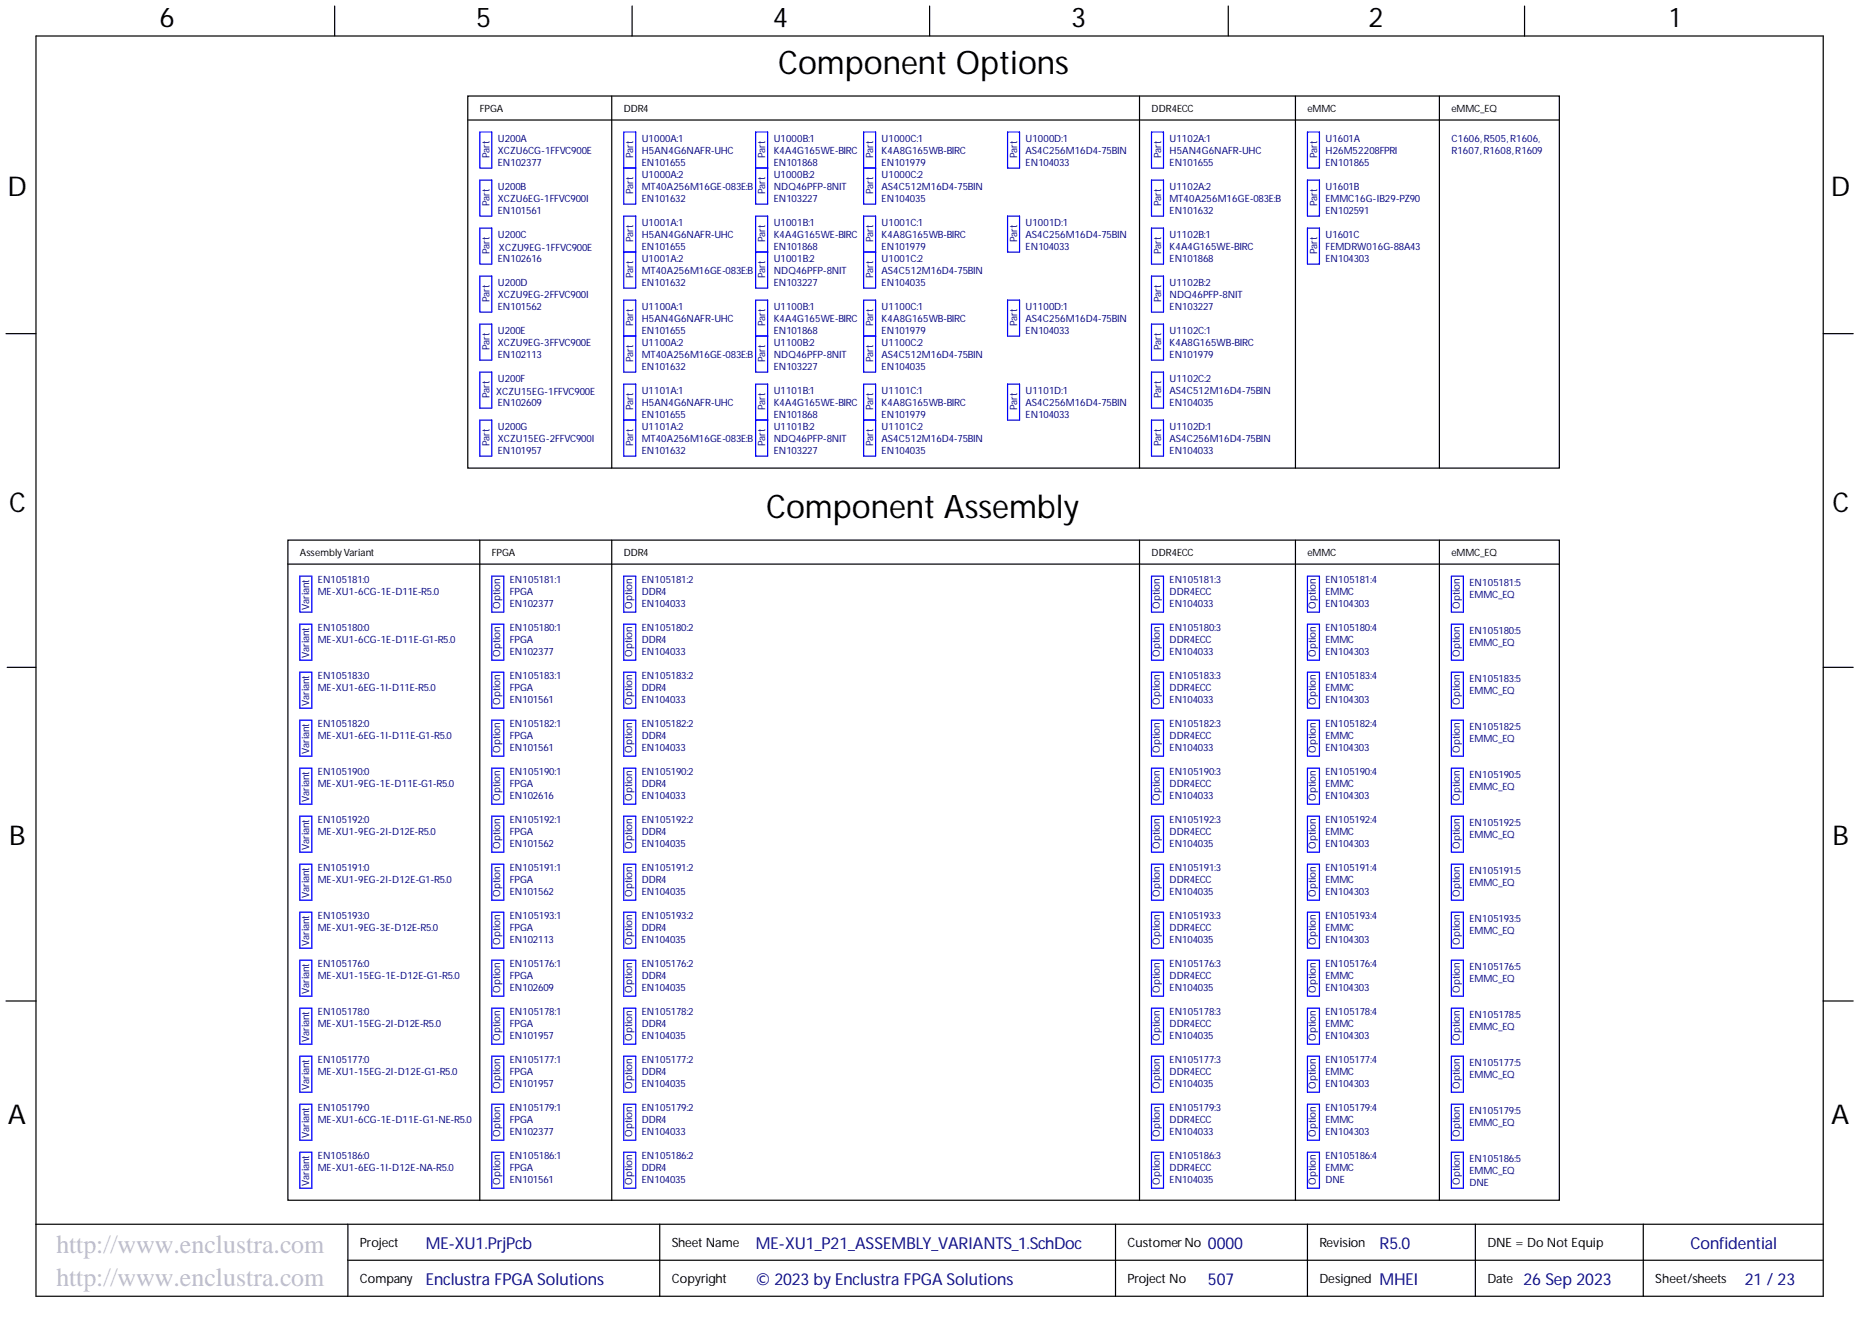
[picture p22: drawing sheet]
<svg xmlns="http://www.w3.org/2000/svg" width="393mm" height="282mm" viewBox="0 0 393 282" stroke-linecap="round" stroke-linejoin="round" font-family="sans-serif">
<defs><g id="words">
<g font-size="6.9">
<text x="164.5" y="15.6">Component Options</text>
<text x="162" y="109.5">Component Assembly</text>
</g>
<g font-size="5.8">
<text x="33.7" y="5.7">6</text>
<text x="100.7" y="5.7">5</text>
<text x="163.4" y="5.7">4</text>
<text x="226.5" y="5.7">3</text>
<text x="289.4" y="5.7">2</text>
<text x="353.1" y="5.7">1</text>
<text x="1.6" y="41.5">D</text>
<text x="387.2" y="41.5">D</text>
<text x="1.9" y="108.2">C</text>
<text x="387.5" y="108.2">C</text>
<text x="1.9" y="178.8">B</text>
<text x="387.5" y="178.8">B</text>
<text x="1.7" y="237.6">A</text>
<text x="387.3" y="237.6">A</text>
</g>
<g font-size="5.5" fill="#c0c0c0">
<text x="11.9" y="265">http://www.enclustra.com</text>
<text x="11.9" y="271.9">http://www.enclustra.com</text>
</g>
<g font-size="3.5" fill="#000080">
<text x="90.1" y="264.1">ME-XU1.PrjPcb</text>
<text x="159.8" y="264.1">ME-XU1_P21_ASSEMBLY_VARIANTS_1.SchDoc</text>
<text x="255.4" y="264.1">0000</text>
<text x="357.5" y="264.1">Confidential</text>
<text x="90.1" y="271.7">Enclustra FPGA Solutions</text>
<text x="159.8" y="271.7">© 2023 by Enclustra FPGA Solutions</text>
<text x="255.4" y="271.7">507</text>
<text x="291.7" y="271.7">MHEI</text>
<text x="322.2" y="271.7">26 Sep 2023</text>
<text x="369" y="271.7">21 / 23</text>
</g>
<text font-size="3.5" fill="#00007c" x="291.7" y="264.1">R5.0</text>
<g font-size="2.7">
<text x="76.1" y="263.8">Project</text>
<text x="142.1" y="263.8">Sheet Name</text>
<text x="238.4" y="263.8">CustomerNo</text>
<text x="279" y="263.8">Revision</text>
<text x="314.5" y="263.8">DNE = Do Not Equip</text>
<text x="76.1" y="271.4">Company</text>
<text x="142.1" y="271.4">Copyright</text>
<text x="238.4" y="271.4">Project No</text>
<text x="279" y="271.4">Designed</text>
<text x="314.5" y="271.4">Date</text>
<text x="350.1" y="271.4">Sheet/sheets</text>
</g>
<g font-size="2.1">
<text x="101.5" y="23.7">FPGA</text>
<text x="131.9" y="23.7">DDR4</text>
<text x="243.5" y="23.7">DDR4ECC</text>
<text x="276.5" y="23.7">eMMC</text>
<text x="306.9" y="23.7">eMMC_EQ</text>
<text x="63.4" y="117.6">AssemblyVariant</text>
<text x="104" y="117.6">FPGA</text>
<text x="131.9" y="117.6">DDR4</text>
<text x="243.5" y="117.6">DDR4ECC</text>
<text x="276.5" y="117.6">eMMC</text>
<text x="306.9" y="117.6">eMMC_EQ</text>
</g>
<g font-size="2.1" fill="#000080">
<text x="105.3" y="29.9">U200A</text>
<text x="135.7" y="29.9">U1000A:1</text>
<text x="163.6" y="29.9">U1000B:1</text>
<text x="186.4" y="29.9">U1000C:1</text>
<text x="216.9" y="29.9">U1000D:1</text>
<text x="247.3" y="29.9">U1102A:1</text>
<text x="280.3" y="29.9">U1601A</text>
<text x="103.5" y="33.5" transform="rotate(-90 103.5 33.5)">Part</text>
<text x="105.3" y="35">EN102377</text>
<text x="105.3" y="32.5">XCZU6CG-1FFVC900E</text>
<text x="133.9" y="33.5" transform="rotate(-90 133.9 33.5)">Part</text>
<text x="135.7" y="35">EN101655</text>
<text x="135.7" y="32.5">H5AN4G6NAFR-UHC</text>
<text x="161.8" y="33.5" transform="rotate(-90 161.8 33.5)">Part</text>
<text x="163.6" y="35">EN101868</text>
<text x="163.6" y="32.5">K4A4G165WE-BIRC</text>
<text x="184.7" y="33.5" transform="rotate(-90 184.7 33.5)">Part</text>
<text x="186.4" y="35">EN101979</text>
<text x="186.4" y="32.5">K4A8G165WB-BIRC</text>
<text x="215.1" y="33.5" transform="rotate(-90 215.1 33.5)">Part</text>
<text x="216.9" y="35">EN104033</text>
<text x="216.9" y="32.5">AS4C256M16D4-75BIN</text>
<text x="245.5" y="33.5" transform="rotate(-90 245.5 33.5)">Part</text>
<text x="247.3" y="35">EN101655</text>
<text x="247.3" y="32.5">H5AN4G6NAFR-UHC</text>
<text x="278.5" y="33.5" transform="rotate(-90 278.5 33.5)">Part</text>
<text x="280.3" y="35">EN101865</text>
<text x="280.3" y="32.5">H26M52208FPRI</text>
<text x="306.9" y="30">C1606,R505,R1606,</text>
<text x="306.9" y="32.6">R1607,R1608,R1609</text>
<text x="105.3" y="40.1">U200B</text>
<text x="133.9" y="41.1" transform="rotate(-90 133.9 41.1)">Part</text>
<text x="135.7" y="37.6">U1000A:2</text>
<text x="135.7" y="40.1">MT40A256M16GE-083E:B</text>
<text x="161.8" y="41.1" transform="rotate(-90 161.8 41.1)">Part</text>
<text x="163.6" y="37.6">U1000B:2</text>
<text x="163.6" y="40.1">NDQ46PFP-8NIT</text>
<text x="184.7" y="41.1" transform="rotate(-90 184.7 41.1)">Part</text>
<text x="186.4" y="37.6">U1000C:2</text>
<text x="186.4" y="40.1">AS4C512M16D4-75BIN</text>
<text x="247.3" y="40.1">U1102A:2</text>
<text x="280.3" y="40.1">U1601B</text>
<text x="103.5" y="43.7" transform="rotate(-90 103.5 43.7)">Part</text>
<text x="105.3" y="45.2">EN101561</text>
<text x="105.3" y="42.6">XCZU6EG-1FFVC900I</text>
<text x="135.7" y="47.7">U1001A:1</text>
<text x="135.7" y="42.6">EN101632</text>
<text x="163.6" y="42.6">EN103227</text>
<text x="163.6" y="47.7">U1001B:1</text>
<text x="186.4" y="42.6">EN104035</text>
<text x="186.4" y="47.7">U1001C:1</text>
<text x="216.9" y="47.7">U1001D:1</text>
<text x="245.5" y="43.7" transform="rotate(-90 245.5 43.7)">Part</text>
<text x="247.3" y="45.2">EN101632</text>
<text x="247.3" y="42.6">MT40A256M16GE-083E:B</text>
<text x="278.5" y="43.7" transform="rotate(-90 278.5 43.7)">Part</text>
<text x="280.3" y="45.2">EN102591</text>
<text x="280.3" y="42.6">EMMC16G-IB29-PZ90</text>
<text x="103.5" y="53.8" transform="rotate(-90 103.5 53.8)">Part</text>
<text x="105.3" y="50.3">U200C</text>
<text x="105.5" y="53">XCZU9EG-1FFVC900E</text>
<text x="133.9" y="51.3" transform="rotate(-90 133.9 51.3)">Part</text>
<text x="135.7" y="52.8">EN101655</text>
<text x="135.7" y="50.3">H5AN4G6NAFR-UHC</text>
<text x="161.8" y="51.3" transform="rotate(-90 161.8 51.3)">Part</text>
<text x="163.6" y="52.8">EN101868</text>
<text x="163.6" y="50.3">K4A4G165WE-BIRC</text>
<text x="184.7" y="51.3" transform="rotate(-90 184.7 51.3)">Part</text>
<text x="186.4" y="52.8">EN101979</text>
<text x="186.4" y="50.3">K4A8G165WB-BIRC</text>
<text x="215.1" y="51.3" transform="rotate(-90 215.1 51.3)">Part</text>
<text x="216.9" y="52.8">EN104033</text>
<text x="216.9" y="50.3">AS4C256M16D4-75BIN</text>
<text x="245.5" y="53.8" transform="rotate(-90 245.5 53.8)">Part</text>
<text x="247.3" y="50.3">U1102B:1</text>
<text x="247.3" y="52.8">K4A4G165WE-BIRC</text>
<text x="278.5" y="53.8" transform="rotate(-90 278.5 53.8)">Part</text>
<text x="280.3" y="50.3">U1601C</text>
<text x="280.3" y="52.8">FEMDRW016G-88A43</text>
<text x="105.3" y="55.3">EN102616</text>
<text x="133.9" y="58.9" transform="rotate(-90 133.9 58.9)">Part</text>
<text x="135.7" y="55.3">U1001A:2</text>
<text x="135.7" y="57.9">MT40A256M16GE-083E:B</text>
<text x="161.8" y="58.9" transform="rotate(-90 161.8 58.9)">Part</text>
<text x="163.6" y="55.3">U1001B:2</text>
<text x="163.6" y="57.9">NDQ46PFP-8NIT</text>
<text x="184.7" y="58.9" transform="rotate(-90 184.7 58.9)">Part</text>
<text x="186.4" y="55.3">U1001C:2</text>
<text x="186.4" y="57.9">AS4C512M16D4-75BIN</text>
<text x="247.3" y="55.3">EN101868</text>
<text x="280.3" y="55.3">EN104303</text>
<text x="103.5" y="64" transform="rotate(-90 103.5 64)">Part</text>
<text x="105.3" y="65.5">EN101562</text>
<text x="105.3" y="60.4">U200D</text>
<text x="105.3" y="62.9">XCZU9EG-2FFVC900I</text>
<text x="135.7" y="65.5">U1100A:1</text>
<text x="135.7" y="60.4">EN101632</text>
<text x="163.6" y="60.4">EN103227</text>
<text x="163.6" y="65.5">U1100B:1</text>
<text x="186.4" y="60.4">EN104035</text>
<text x="186.4" y="65.5">U1100C:1</text>
<text x="216.9" y="65.5">U1100D:1</text>
<text x="245.5" y="64" transform="rotate(-90 245.5 64)">Part</text>
<text x="247.3" y="65.5">EN103227</text>
<text x="247.3" y="60.4">U1102B:2</text>
<text x="247.3" y="62.9">NDQ46PFP-8NIT</text>
<text x="105.3" y="70.6">U200E</text>
<text x="133.9" y="69" transform="rotate(-90 133.9 69)">Part</text>
<text x="135.7" y="70.6">EN101655</text>
<text x="135.7" y="68">H5AN4G6NAFR-UHC</text>
<text x="161.8" y="69" transform="rotate(-90 161.8 69)">Part</text>
<text x="163.6" y="70.6">EN101868</text>
<text x="163.6" y="68">K4A4G165WE-BIRC</text>
<text x="184.7" y="69" transform="rotate(-90 184.7 69)">Part</text>
<text x="186.4" y="70.6">EN101979</text>
<text x="186.4" y="68">K4A8G165WB-BIRC</text>
<text x="215.1" y="69" transform="rotate(-90 215.1 69)">Part</text>
<text x="216.9" y="70.6">EN104033</text>
<text x="216.9" y="68">AS4C256M16D4-75BIN</text>
<text x="247.3" y="70.6">U1102C:1</text>
<text x="103.5" y="74.1" transform="rotate(-90 103.5 74.1)">Part</text>
<text x="105.3" y="75.6">EN102113</text>
<text x="105.3" y="73.1">XCZU9EG-3FFVC900E</text>
<text x="133.9" y="76.6" transform="rotate(-90 133.9 76.6)">Part</text>
<text x="135.7" y="73.1">U1100A:2</text>
<text x="135.7" y="75.6">MT40A256M16GE-083E:B</text>
<text x="161.8" y="76.6" transform="rotate(-90 161.8 76.6)">Part</text>
<text x="163.6" y="73.1">U1100B:2</text>
<text x="163.6" y="75.6">NDQ46PFP-8NIT</text>
<text x="184.7" y="76.6" transform="rotate(-90 184.7 76.6)">Part</text>
<text x="186.4" y="73.1">U1100C:2</text>
<text x="186.4" y="75.6">AS4C512M16D4-75BIN</text>
<text x="245.5" y="74.1" transform="rotate(-90 245.5 74.1)">Part</text>
<text x="247.3" y="75.6">EN101979</text>
<text x="247.3" y="73.1">K4A8G165WB-BIRC</text>
<text x="104.9" y="83.5">XCZU15EG-1FFVC900E</text>
<text x="105.3" y="80.7">U200F</text>
<text x="135.7" y="83.2">U1101A:1</text>
<text x="135.7" y="78.2">EN101632</text>
<text x="163.6" y="78.2">EN103227</text>
<text x="163.6" y="83.2">U1101B:1</text>
<text x="186.4" y="78.2">EN104035</text>
<text x="186.4" y="83.2">U1101C:1</text>
<text x="216.9" y="83.2">U1101D:1</text>
<text x="247.3" y="80.7">U1102C:2</text>
<text x="247.3" y="83.2">AS4C512M16D4-75BIN</text>
<text x="103.5" y="84.3" transform="rotate(-90 103.5 84.3)">Part</text>
<text x="105.3" y="85.8">EN102609</text>
<text x="133.9" y="86.8" transform="rotate(-90 133.9 86.8)">Part</text>
<text x="135.7" y="88.3">EN101655</text>
<text x="135.7" y="85.8">H5AN4G6NAFR-UHC</text>
<text x="161.8" y="86.8" transform="rotate(-90 161.8 86.8)">Part</text>
<text x="163.6" y="88.3">EN101868</text>
<text x="163.6" y="85.8">K4A4G165WE-BIRC</text>
<text x="184.7" y="86.8" transform="rotate(-90 184.7 86.8)">Part</text>
<text x="186.4" y="88.3">EN101979</text>
<text x="186.4" y="85.8">K4A8G165WB-BIRC</text>
<text x="215.1" y="86.8" transform="rotate(-90 215.1 86.8)">Part</text>
<text x="216.9" y="88.3">EN104033</text>
<text x="216.9" y="85.8">AS4C256M16D4-75BIN</text>
<text x="245.5" y="84.3" transform="rotate(-90 245.5 84.3)">Part</text>
<text x="247.3" y="85.8">EN104035</text>
<text x="103.5" y="94.4" transform="rotate(-90 103.5 94.4)">Part</text>
<text x="105.3" y="95.9">EN101957</text>
<text x="105.3" y="90.9">U200G</text>
<text x="105.3" y="93.4">XCZU15EG-2FFVC900I</text>
<text x="133.9" y="94.4" transform="rotate(-90 133.9 94.4)">Part</text>
<text x="135.7" y="95.9">EN101632</text>
<text x="135.7" y="90.9">U1101A:2</text>
<text x="135.7" y="93.4">MT40A256M16GE-083E:B</text>
<text x="161.8" y="94.4" transform="rotate(-90 161.8 94.4)">Part</text>
<text x="163.6" y="95.9">EN103227</text>
<text x="163.6" y="90.9">U1101B:2</text>
<text x="163.6" y="93.4">NDQ46PFP-8NIT</text>
<text x="184.7" y="94.4" transform="rotate(-90 184.7 94.4)">Part</text>
<text x="186.4" y="95.9">EN104035</text>
<text x="186.4" y="90.9">U1101C:2</text>
<text x="186.4" y="93.4">AS4C512M16D4-75BIN</text>
<text x="245.5" y="94.4" transform="rotate(-90 245.5 94.4)">Part</text>
<text x="247.3" y="95.9">EN104033</text>
<text x="247.3" y="90.9">U1102D:1</text>
<text x="247.3" y="93.4">AS4C256M16D4-75BIN</text>
<text x="67.2" y="123.3">EN105181:0</text>
<text x="67.2" y="125.9">ME-XU1-6CG-1E-D11E-R5.0</text>
<text x="107.8" y="123.3">EN105181:1</text>
<text x="107.8" y="125.9">FPGA</text>
<text x="135.7" y="123.3">EN105181:2</text>
<text x="135.7" y="125.9">DDR4</text>
<text x="247.3" y="123.3">EN105181:3</text>
<text x="247.3" y="125.9">DDR4ECC</text>
<text x="280.3" y="123.3">EN105181:4</text>
<text x="280.3" y="125.9">EMMC</text>
<text x="310.7" y="123.9">EN105181:5</text>
<text x="65.4" y="128.9" transform="rotate(-90 65.4 128.9)">Variant</text>
<text x="105.8" y="128.8" transform="rotate(-90 105.8 128.8)">Option</text>
<text x="107.8" y="128.4">EN102377</text>
<text x="133.7" y="128.8" transform="rotate(-90 133.7 128.8)">Option</text>
<text x="135.7" y="128.4">EN104033</text>
<text x="245.3" y="128.8" transform="rotate(-90 245.3 128.8)">Option</text>
<text x="247.3" y="128.4">EN104033</text>
<text x="278.3" y="128.8" transform="rotate(-90 278.3 128.8)">Option</text>
<text x="280.3" y="128.4">EN104303</text>
<text x="308.7" y="128.8" transform="rotate(-90 308.7 128.8)">Option</text>
<text x="310.7" y="126.4">EMMC_EQ</text>
<text x="67.2" y="133.5">EN105180:0</text>
<text x="67.2" y="136">ME-XU1-6CG-1E-D11E-G1-R5.0</text>
<text x="107.8" y="133.5">EN105180:1</text>
<text x="107.8" y="136">FPGA</text>
<text x="135.7" y="133.5">EN105180:2</text>
<text x="135.7" y="136">DDR4</text>
<text x="247.3" y="133.5">EN105180:3</text>
<text x="247.3" y="136">DDR4ECC</text>
<text x="280.3" y="133.5">EN105180:4</text>
<text x="280.3" y="136">EMMC</text>
<text x="310.7" y="134">EN105180:5</text>
<text x="310.7" y="136.5">EMMC_EQ</text>
<text x="65.4" y="139.1" transform="rotate(-90 65.4 139.1)">Variant</text>
<text x="67.2" y="143.6">EN105183:0</text>
<text x="105.8" y="138.9" transform="rotate(-90 105.8 138.9)">Option</text>
<text x="107.8" y="143.6">EN105183:1</text>
<text x="107.8" y="138.6">EN102377</text>
<text x="133.7" y="138.9" transform="rotate(-90 133.7 138.9)">Option</text>
<text x="135.7" y="143.6">EN105183:2</text>
<text x="135.7" y="138.6">EN104033</text>
<text x="245.3" y="138.9" transform="rotate(-90 245.3 138.9)">Option</text>
<text x="247.3" y="143.6">EN105183:3</text>
<text x="247.3" y="138.6">EN104033</text>
<text x="278.3" y="138.9" transform="rotate(-90 278.3 138.9)">Option</text>
<text x="280.3" y="143.6">EN105183:4</text>
<text x="280.3" y="138.6">EN104303</text>
<text x="308.7" y="138.9" transform="rotate(-90 308.7 138.9)">Option</text>
<text x="65.4" y="149.2" transform="rotate(-90 65.4 149.2)">Variant</text>
<text x="67.2" y="146.2">ME-XU1-6EG-1I-D11E-R5.0</text>
<text x="105.8" y="149.1" transform="rotate(-90 105.8 149.1)">Option</text>
<text x="107.8" y="148.7">EN101561</text>
<text x="107.8" y="146.2">FPGA</text>
<text x="133.7" y="149.1" transform="rotate(-90 133.7 149.1)">Option</text>
<text x="135.7" y="148.7">EN104033</text>
<text x="135.7" y="146.2">DDR4</text>
<text x="245.3" y="149.1" transform="rotate(-90 245.3 149.1)">Option</text>
<text x="247.3" y="148.7">EN104033</text>
<text x="247.3" y="146.2">DDR4ECC</text>
<text x="278.3" y="149.1" transform="rotate(-90 278.3 149.1)">Option</text>
<text x="280.3" y="148.7">EN104303</text>
<text x="280.3" y="146.2">EMMC</text>
<text x="308.7" y="149.1" transform="rotate(-90 308.7 149.1)">Option</text>
<text x="310.7" y="144.2">EN105183:5</text>
<text x="310.7" y="146.7">EMMC_EQ</text>
<text x="67.2" y="153.8">EN105182:0</text>
<text x="107.8" y="153.8">EN105182:1</text>
<text x="135.7" y="153.8">EN105182:2</text>
<text x="247.3" y="153.8">EN105182:3</text>
<text x="280.3" y="153.8">EN105182:4</text>
<text x="310.7" y="154.3">EN105182:5</text>
<text x="65.4" y="159.4" transform="rotate(-90 65.4 159.4)">Variant</text>
<text x="67.2" y="156.3">ME-XU1-6EG-1I-D11E-G1-R5.0</text>
<text x="105.8" y="159.2" transform="rotate(-90 105.8 159.2)">Option</text>
<text x="107.8" y="158.9">EN101561</text>
<text x="107.8" y="156.3">FPGA</text>
<text x="133.7" y="159.2" transform="rotate(-90 133.7 159.2)">Option</text>
<text x="135.7" y="158.9">EN104033</text>
<text x="135.7" y="156.3">DDR4</text>
<text x="245.3" y="159.2" transform="rotate(-90 245.3 159.2)">Option</text>
<text x="247.3" y="158.9">EN104033</text>
<text x="247.3" y="156.3">DDR4ECC</text>
<text x="278.3" y="159.2" transform="rotate(-90 278.3 159.2)">Option</text>
<text x="280.3" y="158.9">EN104303</text>
<text x="280.3" y="156.3">EMMC</text>
<text x="308.7" y="159.2" transform="rotate(-90 308.7 159.2)">Option</text>
<text x="310.7" y="156.8">EMMC_EQ</text>
<text x="67.2" y="164">EN105190:0</text>
<text x="67.2" y="166.5">ME-XU1-9EG-1E-D11E-G1-R5.0</text>
<text x="107.8" y="164">EN105190:1</text>
<text x="107.8" y="166.5">FPGA</text>
<text x="135.7" y="164">EN105190:2</text>
<text x="135.7" y="166.5">DDR4</text>
<text x="247.3" y="164">EN105190:3</text>
<text x="247.3" y="166.5">DDR4ECC</text>
<text x="280.3" y="164">EN105190:4</text>
<text x="280.3" y="166.5">EMMC</text>
<text x="310.7" y="164.5">EN105190:5</text>
<text x="310.7" y="167">EMMC_EQ</text>
<text x="65.4" y="169.5" transform="rotate(-90 65.4 169.5)">Variant</text>
<text x="105.8" y="169.4" transform="rotate(-90 105.8 169.4)">Option</text>
<text x="107.8" y="169">EN102616</text>
<text x="133.7" y="169.4" transform="rotate(-90 133.7 169.4)">Option</text>
<text x="135.7" y="169">EN104033</text>
<text x="245.3" y="169.4" transform="rotate(-90 245.3 169.4)">Option</text>
<text x="247.3" y="169">EN104033</text>
<text x="278.3" y="169.4" transform="rotate(-90 278.3 169.4)">Option</text>
<text x="280.3" y="169">EN104303</text>
<text x="308.7" y="169.4" transform="rotate(-90 308.7 169.4)">Option</text>
<text x="65.4" y="179.7" transform="rotate(-90 65.4 179.7)">Variant</text>
<text x="67.2" y="174.1">EN105192:0</text>
<text x="67.2" y="176.6">ME-XU1-9EG-2I-D12E-R5.0</text>
<text x="105.8" y="179.5" transform="rotate(-90 105.8 179.5)">Option</text>
<text x="107.8" y="179.2">EN101562</text>
<text x="107.8" y="174.1">EN105192:1</text>
<text x="107.8" y="176.6">FPGA</text>
<text x="133.7" y="179.5" transform="rotate(-90 133.7 179.5)">Option</text>
<text x="135.7" y="179.2">EN104035</text>
<text x="135.7" y="174.1">EN105192:2</text>
<text x="135.7" y="176.6">DDR4</text>
<text x="245.3" y="179.5" transform="rotate(-90 245.3 179.5)">Option</text>
<text x="247.3" y="179.2">EN104035</text>
<text x="247.3" y="174.1">EN105192:3</text>
<text x="247.3" y="176.6">DDR4ECC</text>
<text x="278.3" y="179.5" transform="rotate(-90 278.3 179.5)">Option</text>
<text x="280.3" y="179.2">EN104303</text>
<text x="280.3" y="174.1">EN105192:4</text>
<text x="280.3" y="176.6">EMMC</text>
<text x="308.7" y="179.5" transform="rotate(-90 308.7 179.5)">Option</text>
<text x="310.7" y="174.6">EN105192:5</text>
<text x="310.7" y="177.1">EMMC_EQ</text>
<text x="67.2" y="184.3">EN105191:0</text>
<text x="107.8" y="184.3">EN105191:1</text>
<text x="135.7" y="184.3">EN105191:2</text>
<text x="247.3" y="184.3">EN105191:3</text>
<text x="280.3" y="184.3">EN105191:4</text>
<text x="310.7" y="184.8">EN105191:5</text>
<text x="65.4" y="189.8" transform="rotate(-90 65.4 189.8)">Variant</text>
<text x="67.2" y="186.8">ME-XU1-9EG-2I-D12E-G1-R5.0</text>
<text x="105.8" y="189.7" transform="rotate(-90 105.8 189.7)">Option</text>
<text x="107.8" y="189.3">EN101562</text>
<text x="107.8" y="186.8">FPGA</text>
<text x="133.7" y="189.7" transform="rotate(-90 133.7 189.7)">Option</text>
<text x="135.7" y="189.3">EN104035</text>
<text x="135.7" y="186.8">DDR4</text>
<text x="245.3" y="189.7" transform="rotate(-90 245.3 189.7)">Option</text>
<text x="247.3" y="189.3">EN104035</text>
<text x="247.3" y="186.8">DDR4ECC</text>
<text x="278.3" y="189.7" transform="rotate(-90 278.3 189.7)">Option</text>
<text x="280.3" y="189.3">EN104303</text>
<text x="280.3" y="186.8">EMMC</text>
<text x="308.7" y="189.7" transform="rotate(-90 308.7 189.7)">Option</text>
<text x="310.7" y="187.3">EMMC_EQ</text>
<text x="67.2" y="194.4">EN105193:0</text>
<text x="67.2" y="196.9">ME-XU1-9EG-3E-D12E-R5.0</text>
<text x="107.8" y="194.4">EN105193:1</text>
<text x="107.8" y="196.9">FPGA</text>
<text x="135.7" y="194.4">EN105193:2</text>
<text x="135.7" y="196.9">DDR4</text>
<text x="247.3" y="194.4">EN105193:3</text>
<text x="247.3" y="196.9">DDR4ECC</text>
<text x="280.3" y="194.4">EN105193:4</text>
<text x="280.3" y="196.9">EMMC</text>
<text x="310.7" y="194.9">EN105193:5</text>
<text x="310.7" y="197.5">EMMC_EQ</text>
<text x="65.4" y="200" transform="rotate(-90 65.4 200)">Variant</text>
<text x="105.8" y="199.8" transform="rotate(-90 105.8 199.8)">Option</text>
<text x="107.8" y="199.5">EN102113</text>
<text x="133.7" y="199.8" transform="rotate(-90 133.7 199.8)">Option</text>
<text x="135.7" y="199.5">EN104035</text>
<text x="245.3" y="199.8" transform="rotate(-90 245.3 199.8)">Option</text>
<text x="247.3" y="199.5">EN104035</text>
<text x="278.3" y="199.8" transform="rotate(-90 278.3 199.8)">Option</text>
<text x="280.3" y="199.5">EN104303</text>
<text x="308.7" y="199.8" transform="rotate(-90 308.7 199.8)">Option</text>
<text x="67.2" y="204.6">EN105176:0</text>
<text x="67.2" y="207.1">ME-XU1-15EG-1E-D12E-G1-R5.0</text>
<text x="105.8" y="210" transform="rotate(-90 105.8 210)">Option</text>
<text x="107.8" y="209.6">EN102609</text>
<text x="107.8" y="204.6">EN105176:1</text>
<text x="107.8" y="207.1">FPGA</text>
<text x="133.7" y="210" transform="rotate(-90 133.7 210)">Option</text>
<text x="135.7" y="209.6">EN104035</text>
<text x="135.7" y="204.6">EN105176:2</text>
<text x="135.7" y="207.1">DDR4</text>
<text x="245.3" y="210" transform="rotate(-90 245.3 210)">Option</text>
<text x="247.3" y="209.6">EN104035</text>
<text x="247.3" y="204.6">EN105176:3</text>
<text x="247.3" y="207.1">DDR4ECC</text>
<text x="278.3" y="210" transform="rotate(-90 278.3 210)">Option</text>
<text x="280.3" y="209.6">EN104303</text>
<text x="280.3" y="204.6">EN105176:4</text>
<text x="280.3" y="207.1">EMMC</text>
<text x="308.7" y="210" transform="rotate(-90 308.7 210)">Option</text>
<text x="310.7" y="205.1">EN105176:5</text>
<text x="310.7" y="207.6">EMMC_EQ</text>
<text x="65.4" y="210.1" transform="rotate(-90 65.4 210.1)">Variant</text>
<text x="67.2" y="214.7">EN105178:0</text>
<text x="107.8" y="214.7">EN105178:1</text>
<text x="135.7" y="214.7">EN105178:2</text>
<text x="247.3" y="214.7">EN105178:3</text>
<text x="280.3" y="214.7">EN105178:4</text>
<text x="310.7" y="215.2">EN105178:5</text>
<text x="65.4" y="220.3" transform="rotate(-90 65.4 220.3)">Variant</text>
<text x="67.2" y="217.2">ME-XU1-15EG-2I-D12E-R5.0</text>
<text x="105.8" y="220.1" transform="rotate(-90 105.8 220.1)">Option</text>
<text x="107.8" y="219.8">EN101957</text>
<text x="107.8" y="217.2">FPGA</text>
<text x="133.7" y="220.1" transform="rotate(-90 133.7 220.1)">Option</text>
<text x="135.7" y="219.8">EN104035</text>
<text x="135.7" y="217.2">DDR4</text>
<text x="245.3" y="220.1" transform="rotate(-90 245.3 220.1)">Option</text>
<text x="247.3" y="219.8">EN104035</text>
<text x="247.3" y="217.2">DDR4ECC</text>
<text x="278.3" y="220.1" transform="rotate(-90 278.3 220.1)">Option</text>
<text x="280.3" y="219.8">EN104303</text>
<text x="280.3" y="217.2">EMMC</text>
<text x="308.7" y="220.1" transform="rotate(-90 308.7 220.1)">Option</text>
<text x="310.7" y="217.8">EMMC_EQ</text>
<text x="67.2" y="224.9">EN105177:0</text>
<text x="67.2" y="227.4">ME-XU1-15EG-2I-D12E-G1-R5.0</text>
<text x="107.8" y="224.9">EN105177:1</text>
<text x="107.8" y="227.4">FPGA</text>
<text x="135.7" y="224.9">EN105177:2</text>
<text x="135.7" y="227.4">DDR4</text>
<text x="247.3" y="224.9">EN105177:3</text>
<text x="247.3" y="227.4">DDR4ECC</text>
<text x="280.3" y="224.9">EN105177:4</text>
<text x="280.3" y="227.4">EMMC</text>
<text x="310.7" y="225.4">EN105177:5</text>
<text x="310.7" y="227.9">EMMC_EQ</text>
<text x="65.4" y="230.4" transform="rotate(-90 65.4 230.4)">Variant</text>
<text x="105.8" y="230.3" transform="rotate(-90 105.8 230.3)">Option</text>
<text x="107.8" y="229.9">EN101957</text>
<text x="133.7" y="230.3" transform="rotate(-90 133.7 230.3)">Option</text>
<text x="135.7" y="229.9">EN104035</text>
<text x="245.3" y="230.3" transform="rotate(-90 245.3 230.3)">Option</text>
<text x="247.3" y="229.9">EN104035</text>
<text x="278.3" y="230.3" transform="rotate(-90 278.3 230.3)">Option</text>
<text x="280.3" y="229.9">EN104303</text>
<text x="308.7" y="230.3" transform="rotate(-90 308.7 230.3)">Option</text>
<text x="67.2" y="235">EN105179:0</text>
<text x="67.2" y="237.6">ME-XU1-6CG-1E-D11E-G1-NE-R5.0</text>
<text x="107.8" y="235">EN105179:1</text>
<text x="107.8" y="237.6">FPGA</text>
<text x="135.7" y="235">EN105179:2</text>
<text x="135.7" y="237.6">DDR4</text>
<text x="247.3" y="235">EN105179:3</text>
<text x="247.3" y="237.6">DDR4ECC</text>
<text x="280.3" y="235">EN105179:4</text>
<text x="280.3" y="237.6">EMMC</text>
<text x="310.7" y="235.5">EN105179:5</text>
<text x="310.7" y="238.1">EMMC_EQ</text>
<text x="65.4" y="240.6" transform="rotate(-90 65.4 240.6)">Variant</text>
<text x="67.2" y="245.2">EN105186:0</text>
<text x="105.8" y="240.4" transform="rotate(-90 105.8 240.4)">Option</text>
<text x="107.8" y="240.1">EN102377</text>
<text x="107.8" y="245.2">EN105186:1</text>
<text x="133.7" y="240.4" transform="rotate(-90 133.7 240.4)">Option</text>
<text x="135.7" y="240.1">EN104033</text>
<text x="135.7" y="245.2">EN105186:2</text>
<text x="245.3" y="240.4" transform="rotate(-90 245.3 240.4)">Option</text>
<text x="247.3" y="240.1">EN104033</text>
<text x="247.3" y="245.2">EN105186:3</text>
<text x="278.3" y="240.4" transform="rotate(-90 278.3 240.4)">Option</text>
<text x="280.3" y="240.1">EN104303</text>
<text x="280.3" y="245.2">EN105186:4</text>
<text x="308.7" y="240.4" transform="rotate(-90 308.7 240.4)">Option</text>
<text x="310.7" y="245.7">EN105186:5</text>
<text x="65.4" y="250.8" transform="rotate(-90 65.4 250.8)">Variant</text>
<text x="67.2" y="247.7">ME-XU1-6EG-1I-D12E-NA-R5.0</text>
<text x="105.8" y="250.6" transform="rotate(-90 105.8 250.6)">Option</text>
<text x="107.8" y="250.2">EN101561</text>
<text x="107.8" y="247.7">FPGA</text>
<text x="133.7" y="250.6" transform="rotate(-90 133.7 250.6)">Option</text>
<text x="135.7" y="250.2">EN104035</text>
<text x="135.7" y="247.7">DDR4</text>
<text x="245.3" y="250.6" transform="rotate(-90 245.3 250.6)">Option</text>
<text x="247.3" y="250.2">EN104035</text>
<text x="247.3" y="247.7">DDR4ECC</text>
<text x="278.3" y="250.6" transform="rotate(-90 278.3 250.6)">Option</text>
<text x="280.3" y="250.2">DNE</text>
<text x="280.3" y="247.7">EMMC</text>
<text x="308.7" y="250.6" transform="rotate(-90 308.7 250.6)">Option</text>
<text x="310.7" y="250.8">DNE</text>
<text x="310.7" y="248.2">EMMC_EQ</text>
</g>
</g></defs>
<g fill="none" stroke="#000" stroke-width=".25">
<path d="M7.6 7.6h378v266.5h-378zM70.8 1.3v6.3M133.7 1.3v6.3M196.6 1.3v6.3M259.8 1.3v6.3M322.4 1.3v6.3M98.9 20.3h230.9v78.7h-230.9zM98.9 25.4h230.9M129.4 20.3v78.7M241 20.3v78.7M274 20.3v78.7M304.4 20.3v78.7"/>
<path d="M1.3 70.6h6.3M385.6 70.6h6.3M60.9 114.2h268.9v139.6h-268.9zM60.9 119.3h268.9M101.5 114.2v139.6M129.4 114.2v139.6M241 114.2v139.6M274 114.2v139.6M304.4 114.2v139.6M1.5 141.1h6.1M385.6 141.1h6.3M1.3 211.7h6.3"/>
<path d="M385.6 211.7h6.3M7.6 258.9h378M73.6 258.9v15.2M139.5 258.9v15.2M235.9 258.9v15.2M276.5 258.9v15.2M312 258.9v15.2M347.5 258.9v15.2M73.6 266.5h312"/>
</g>
<g fill="none" stroke="#00f" stroke-width=".25">
<path d="M101.5 38.1h2.5v7.6h-2.5zM101.5 27.9h2.5v7.6h-2.5zM131.9 27.9h2.5v15.2h-2.5zM131.9 35.5h2.5M159.8 27.9h2.5v15.2h-2.5zM159.8 35.5h2.5M182.6 27.9h2.6v15.2h-2.6zM182.6 35.5h2.6M213.1 27.9h2.5v7.6h-2.5zM243.5 38.1h2.6v7.6h-2.6zM243.5 27.9h2.6v7.6h-2.6zM276.5 38.1h2.5v7.6h-2.5z"/>
<path d="M276.5 27.9h2.5v7.6h-2.5zM101.5 48.2h2.5v7.6h-2.5zM101.5 58.4h2.5v7.6h-2.5zM131.9 45.7h2.5v15.2h-2.5zM131.9 53.3h2.5M159.8 45.7h2.5v15.2h-2.5zM159.8 53.3h2.5M182.6 45.7h2.6v15.2h-2.6zM182.6 53.3h2.6M213.1 45.7h2.5v7.6h-2.5zM243.5 58.4h2.6v7.6h-2.6zM243.5 48.2h2.6v7.6h-2.6z"/>
<path d="M276.5 48.2h2.5v7.6h-2.5zM101.5 68.5h2.5v7.6h-2.5zM101.5 78.7h2.5v7.6h-2.5zM131.9 63.4h2.5v15.3h-2.5zM131.9 71.1h2.5M159.8 63.4h2.5v15.3h-2.5zM159.8 71.1h2.5M182.6 63.4h2.6v15.3h-2.6zM182.6 71.1h2.6M213.1 63.4h2.5v7.7h-2.5zM243.5 68.5h2.6v7.6h-2.6zM243.5 78.7h2.6v7.6h-2.6z"/>
<path d="M101.5 88.8h2.5v7.6h-2.5zM131.9 81.2h2.5v15.2h-2.5zM131.9 88.8h2.5M159.8 81.2h2.5v15.2h-2.5zM159.8 88.8h2.5M182.6 81.2h2.6v15.2h-2.6zM182.6 88.8h2.6M213.1 81.2h2.5v7.6h-2.5zM243.5 88.8h2.6v7.6h-2.6zM63.4 121.8h2.6v7.6h-2.6zM63.4 132h2.6v7.6h-2.6zM104 121.8h2.5v7.6h-2.5z"/>
<path d="M104 132h2.5v7.6h-2.5zM131.9 121.8h2.5v7.6h-2.5zM131.9 132h2.5v7.6h-2.5zM243.5 121.8h2.6v7.6h-2.6zM243.5 132h2.6v7.6h-2.6zM276.5 121.8h2.5v7.6h-2.5zM276.5 132h2.5v7.6h-2.5zM306.9 121.8h2.6v7.6h-2.6zM306.9 132h2.6v7.6h-2.6zM63.4 142.1h2.6v7.6h-2.6zM63.4 152.3h2.6v7.6h-2.6zM104 142.1h2.5v7.6h-2.5z"/>
<path d="M104 152.3h2.5v7.6h-2.5zM131.9 142.1h2.5v7.6h-2.5zM131.9 152.3h2.5v7.6h-2.5zM243.5 142.1h2.6v7.6h-2.6zM243.5 152.3h2.6v7.6h-2.6zM276.5 142.1h2.5v7.6h-2.5zM276.5 152.3h2.5v7.6h-2.5zM306.9 142.1h2.6v7.6h-2.6zM306.9 152.3h2.6v7.6h-2.6zM63.4 162.4h2.6v7.6h-2.6zM63.4 172.6h2.6v7.6h-2.6zM104 172.6h2.5v7.6h-2.5z"/>
<path d="M104 162.4h2.5v7.6h-2.5zM131.9 172.6h2.5v7.6h-2.5zM131.9 162.4h2.5v7.6h-2.5zM243.5 172.6h2.6v7.6h-2.6zM243.5 162.4h2.6v7.6h-2.6zM276.5 172.6h2.5v7.6h-2.5zM276.5 162.4h2.5v7.6h-2.5zM306.9 172.6h2.6v7.6h-2.6zM306.9 162.4h2.6v7.6h-2.6zM63.4 182.7h2.6v7.6h-2.6zM63.4 192.9h2.6v7.6h-2.6zM104 182.7h2.5v7.6h-2.5z"/>
<path d="M104 192.9h2.5v7.6h-2.5zM131.9 182.7h2.5v7.6h-2.5zM131.9 192.9h2.5v7.6h-2.5zM243.5 182.7h2.6v7.6h-2.6zM243.5 192.9h2.6v7.6h-2.6zM276.5 182.7h2.5v7.6h-2.5zM276.5 192.9h2.5v7.6h-2.5zM306.9 192.9h2.6v7.6h-2.6zM306.9 182.7h2.6v7.6h-2.6zM63.4 203h2.6v7.7h-2.6zM63.4 213.2h2.6v7.6h-2.6zM104 213.2h2.5v7.6h-2.5z"/>
<path d="M104 203h2.5v7.7h-2.5zM131.9 213.2h2.5v7.6h-2.5zM131.9 203h2.5v7.7h-2.5zM243.5 213.2h2.6v7.6h-2.6zM243.5 203h2.6v7.7h-2.6zM276.5 213.2h2.5v7.6h-2.5zM276.5 203h2.5v7.7h-2.5zM306.9 213.2h2.6v7.6h-2.6zM306.9 203h2.6v7.7h-2.6zM63.4 223.3h2.6v7.7h-2.6zM63.4 233.5h2.6v7.6h-2.6zM104 223.3h2.5v7.7h-2.5z"/>
<path d="M104 233.5h2.5v7.6h-2.5zM131.9 223.3h2.5v7.7h-2.5zM131.9 233.5h2.5v7.6h-2.5zM243.5 223.3h2.6v7.7h-2.6zM243.5 233.5h2.6v7.6h-2.6zM276.5 223.3h2.5v7.7h-2.5zM276.5 233.5h2.5v7.6h-2.5zM306.9 223.3h2.6v7.7h-2.6zM306.9 233.5h2.6v7.6h-2.6zM63.4 243.6h2.6v7.7h-2.6zM104 243.6h2.5v7.7h-2.5zM131.9 243.6h2.5v7.7h-2.5z"/>
<path d="M243.5 243.6h2.6v7.7h-2.6zM276.5 243.6h2.5v7.7h-2.5zM306.9 243.6h2.6v7.7h-2.6z"/>
</g>
<use href="#words"/>
</svg>
